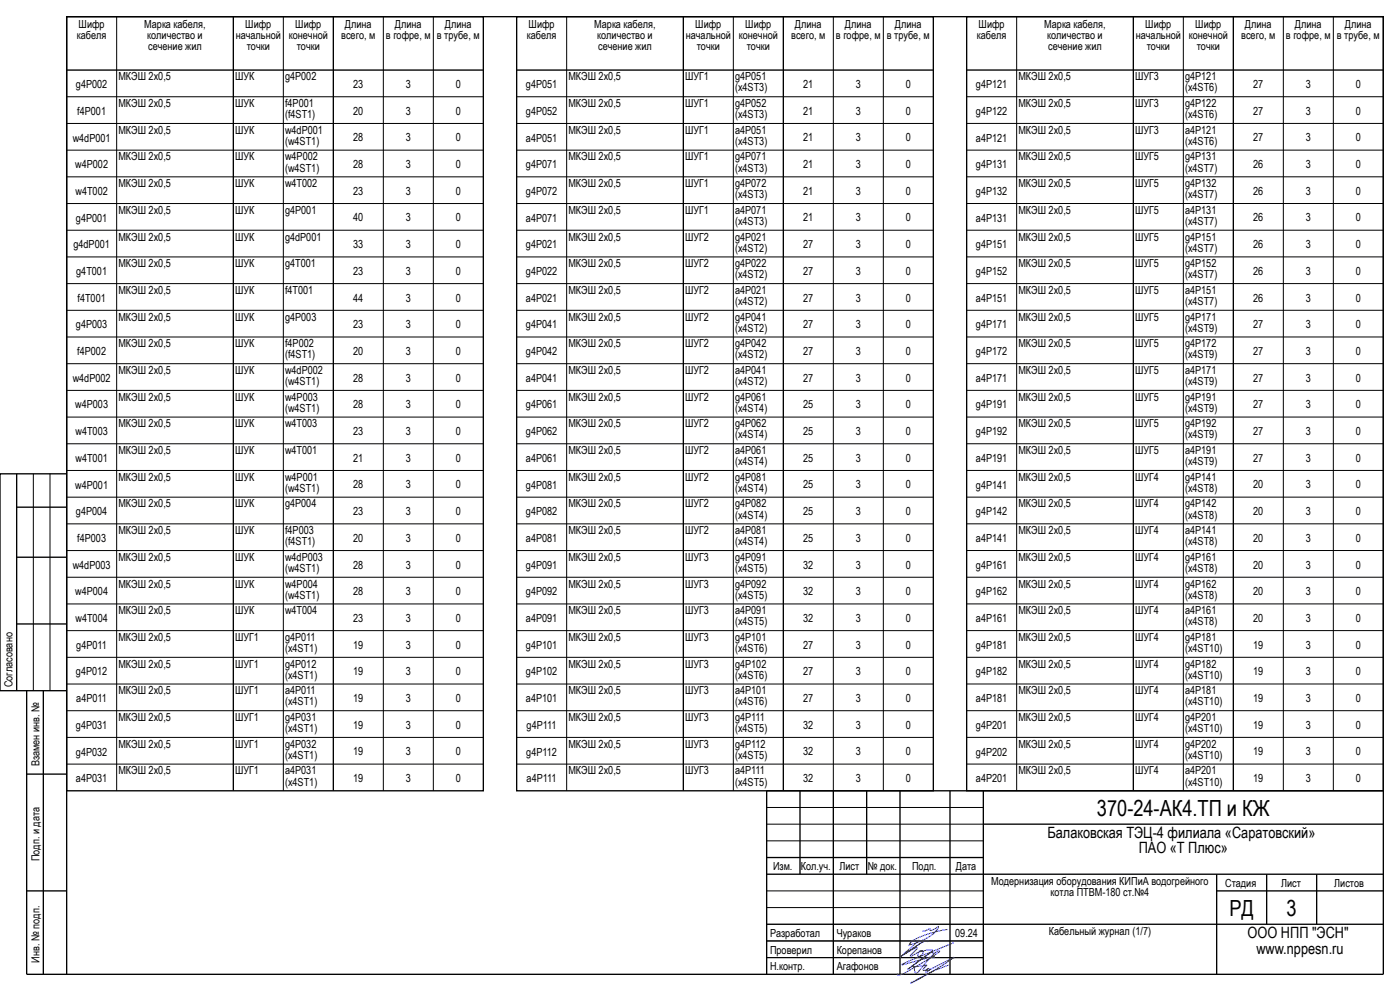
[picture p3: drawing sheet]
<svg xmlns="http://www.w3.org/2000/svg" width="420mm" height="297mm" viewBox="0 0 420 297" stroke-linecap="round" stroke-linejoin="round" font-family="sans-serif">
<defs><g id="words">
<g font-size="6.7">
<text x="329.1" y="244.6">370-24-АК4.ТП и КЖ</text>
<text x="368.8" y="274.7">РД</text>
<text x="386" y="274.6">3</text>
</g>
<g font-size="4.7">
<text x="314.2" y="251.1">Балаковская ТЭЦ-4 филиала «Саратовский»</text>
<text x="341.6" y="255.8">ПАО «Т Плюс»</text>
<text x="374.3" y="281.1">ООО НПП &quot;ЭСН&quot;</text>
<text x="376.9" y="285.8">www.nppesn.ru</text>
</g>
<g font-size="3.3">
<text x="23.1" y="11.7">кабеля</text>
<text x="23.6" y="8.4">Шифр</text>
<text x="43.3" y="8.3">Марка кабеля,</text>
<text x="44.2" y="11.6">количество и</text>
<text x="70.7" y="11.7">начальной</text>
<text x="73.6" y="8.4">Шифр</text>
<text x="86.6" y="11.7">конечной</text>
<text x="88.6" y="8.4">Шифр</text>
<text x="102.4" y="11.7">всего, м</text>
<text x="103.5" y="8.4">Длина</text>
<text x="115.8" y="11.7">в гофре, м</text>
<text x="118.5" y="8.4">Длина</text>
<text x="131.1" y="11.7">в трубе, м</text>
<text x="133.5" y="8.4">Длина</text>
<text x="158.1" y="11.7">кабеля</text>
<text x="158.6" y="8.4">Шифр</text>
<text x="178.3" y="8.3">Марка кабеля,</text>
<text x="179.2" y="11.6">количество и</text>
<text x="205.7" y="11.7">начальной</text>
<text x="208.6" y="8.4">Шифр</text>
<text x="221.6" y="11.7">конечной</text>
<text x="223.6" y="8.4">Шифр</text>
<text x="237.4" y="11.7">всего, м</text>
<text x="238.5" y="8.4">Длина</text>
<text x="250.8" y="11.7">в гофре, м</text>
<text x="253.5" y="8.4">Длина</text>
<text x="266.1" y="11.7">в трубе, м</text>
<text x="268.5" y="8.4">Длина</text>
<text x="293.1" y="11.7">кабеля</text>
<text x="293.6" y="8.4">Шифр</text>
<text x="313.3" y="8.3">Марка кабеля,</text>
<text x="314.2" y="11.6">количество и</text>
<text x="340.7" y="11.7">начальной</text>
<text x="343.6" y="8.4">Шифр</text>
<text x="356.6" y="11.7">конечной</text>
<text x="358.6" y="8.4">Шифр</text>
<text x="372.4" y="11.7">всего, м</text>
<text x="373.5" y="8.4">Длина</text>
<text x="385.8" y="11.7">в гофре, м</text>
<text x="388.5" y="8.4">Длина</text>
<text x="401.1" y="11.7">в трубе, м</text>
<text x="403.5" y="8.4">Длина</text>
<text x="44.5" y="15">сечение жил</text>
<text x="74" y="15">точки</text>
<text x="89" y="15">точки</text>
<text x="179.5" y="15">сечение жил</text>
<text x="209" y="15">точки</text>
<text x="224" y="15">точки</text>
<text x="314.5" y="15">сечение жил</text>
<text x="344" y="15">точки</text>
<text x="359" y="15">точки</text>
<text x="22.8" y="26.4">g4P002</text>
<text x="35.5" y="24.1">МКЭШ 2x0,5</text>
<text x="70.5" y="24.1">ШУК</text>
<text x="85.5" y="24.1">g4P002</text>
<text x="106" y="26.4">23</text>
<text x="121.7" y="26.4">3</text>
<text x="136.7" y="26.4">0</text>
<text x="157.8" y="26.4">g4P051</text>
<text x="170.5" y="24.1">МКЭШ 2x0,5</text>
<text x="205.5" y="24.1">ШУГ1</text>
<text x="220.5" y="24.1">g4P051</text>
<text x="220.5" y="27.4">(x4ST3)</text>
<text x="241" y="26.4">21</text>
<text x="256.7" y="26.4">3</text>
<text x="271.7" y="26.4">0</text>
<text x="292.8" y="26.4">g4P121</text>
<text x="305.5" y="24.1">МКЭШ 2x0,5</text>
<text x="340.5" y="24.1">ШУГ3</text>
<text x="355.5" y="24.1">g4P121</text>
<text x="355.5" y="27.4">(x4ST6)</text>
<text x="376" y="26.4">27</text>
<text x="391.7" y="26.4">3</text>
<text x="406.7" y="26.4">0</text>
<text x="23.2" y="34.4">f4P001</text>
<text x="35.5" y="32.1">МКЭШ 2x0,5</text>
<text x="70.5" y="32.1">ШУК</text>
<text x="85.5" y="32.1">f4P001</text>
<text x="85.5" y="35.4">(f4ST1)</text>
<text x="106" y="34.4">20</text>
<text x="121.7" y="34.4">3</text>
<text x="136.7" y="34.4">0</text>
<text x="157.8" y="34.4">g4P052</text>
<text x="170.5" y="32.1">МКЭШ 2x0,5</text>
<text x="205.5" y="32.1">ШУГ1</text>
<text x="220.5" y="32.1">g4P052</text>
<text x="220.5" y="35.4">(x4ST3)</text>
<text x="241" y="34.4">21</text>
<text x="256.7" y="34.4">3</text>
<text x="271.7" y="34.4">0</text>
<text x="292.8" y="34.4">g4P122</text>
<text x="305.5" y="32.1">МКЭШ 2x0,5</text>
<text x="340.5" y="32.1">ШУГ3</text>
<text x="355.5" y="32.1">g4P122</text>
<text x="355.5" y="35.4">(x4ST6)</text>
<text x="376" y="34.4">27</text>
<text x="391.7" y="34.4">3</text>
<text x="406.7" y="34.4">0</text>
<text x="35.5" y="40.1">МКЭШ 2x0,5</text>
<text x="70.5" y="40.1">ШУК</text>
<text x="85.5" y="40.1">w4dP001</text>
<text x="170.5" y="40.1">МКЭШ 2x0,5</text>
<text x="205.5" y="40.1">ШУГ1</text>
<text x="220.5" y="40.1">a4P051</text>
<text x="305.5" y="40.1">МКЭШ 2x0,5</text>
<text x="340.5" y="40.1">ШУГ3</text>
<text x="355.5" y="40.1">a4P121</text>
<text x="21.8" y="42.4">w4dP001</text>
<text x="85.5" y="43.4">(w4ST1)</text>
<text x="106" y="42.4">28</text>
<text x="121.7" y="42.4">3</text>
<text x="136.7" y="42.4">0</text>
<text x="157.8" y="42.4">a4P051</text>
<text x="220.5" y="43.4">(x4ST3)</text>
<text x="241" y="42.4">21</text>
<text x="256.7" y="42.4">3</text>
<text x="271.7" y="42.4">0</text>
<text x="292.8" y="42.4">a4P121</text>
<text x="355.5" y="43.4">(x4ST6)</text>
<text x="376" y="42.4">27</text>
<text x="391.7" y="42.4">3</text>
<text x="406.7" y="42.4">0</text>
<text x="22.6" y="50.4">w4P002</text>
<text x="35.5" y="48.1">МКЭШ 2x0,5</text>
<text x="70.5" y="48.1">ШУК</text>
<text x="85.5" y="48.1">w4P002</text>
<text x="85.5" y="51.4">(w4ST1)</text>
<text x="106" y="50.4">28</text>
<text x="121.7" y="50.4">3</text>
<text x="136.7" y="50.4">0</text>
<text x="157.8" y="50.4">g4P071</text>
<text x="170.5" y="48.1">МКЭШ 2x0,5</text>
<text x="205.5" y="48.1">ШУГ1</text>
<text x="220.5" y="48.1">g4P071</text>
<text x="220.5" y="51.4">(x4ST3)</text>
<text x="241" y="50.4">21</text>
<text x="256.7" y="50.4">3</text>
<text x="271.7" y="50.4">0</text>
<text x="292.8" y="50.4">g4P131</text>
<text x="305.5" y="48.1">МКЭШ 2x0,5</text>
<text x="340.5" y="48.1">ШУГ5</text>
<text x="355.5" y="48.1">g4P131</text>
<text x="355.5" y="51.4">(x4ST7)</text>
<text x="376" y="50.4">26</text>
<text x="391.7" y="50.4">3</text>
<text x="406.7" y="50.4">0</text>
<text x="22.6" y="58.4">w4T002</text>
<text x="35.5" y="56.1">МКЭШ 2x0,5</text>
<text x="70.5" y="56.1">ШУК</text>
<text x="85.5" y="56.1">w4T002</text>
<text x="106" y="58.4">23</text>
<text x="121.7" y="58.4">3</text>
<text x="136.7" y="58.4">0</text>
<text x="157.8" y="58.4">g4P072</text>
<text x="170.5" y="56.1">МКЭШ 2x0,5</text>
<text x="205.5" y="56.1">ШУГ1</text>
<text x="220.5" y="56.1">g4P072</text>
<text x="220.5" y="59.4">(x4ST3)</text>
<text x="241" y="58.4">21</text>
<text x="256.7" y="58.4">3</text>
<text x="271.7" y="58.4">0</text>
<text x="292.8" y="58.4">g4P132</text>
<text x="305.5" y="56.1">МКЭШ 2x0,5</text>
<text x="340.5" y="56.1">ШУГ5</text>
<text x="355.5" y="56.1">g4P132</text>
<text x="355.5" y="59.4">(x4ST7)</text>
<text x="376" y="58.4">26</text>
<text x="391.7" y="58.4">3</text>
<text x="406.7" y="58.4">0</text>
<text x="35.5" y="64.1">МКЭШ 2x0,5</text>
<text x="70.5" y="64.1">ШУК</text>
<text x="85.5" y="64.1">g4P001</text>
<text x="170.5" y="64.1">МКЭШ 2x0,5</text>
<text x="205.5" y="64.1">ШУГ1</text>
<text x="220.5" y="64.1">a4P071</text>
<text x="305.5" y="64.1">МКЭШ 2x0,5</text>
<text x="340.5" y="64.1">ШУГ5</text>
<text x="355.5" y="64.1">a4P131</text>
<text x="22.8" y="66.4">g4P001</text>
<text x="106" y="66.4">40</text>
<text x="121.7" y="66.4">3</text>
<text x="136.7" y="66.4">0</text>
<text x="157.8" y="66.4">a4P071</text>
<text x="220.5" y="67.4">(x4ST3)</text>
<text x="241" y="66.4">21</text>
<text x="256.7" y="66.4">3</text>
<text x="271.7" y="66.4">0</text>
<text x="292.8" y="66.4">a4P131</text>
<text x="355.5" y="67.4">(x4ST7)</text>
<text x="376" y="66.4">26</text>
<text x="391.7" y="66.4">3</text>
<text x="406.7" y="66.4">0</text>
<text x="22" y="74.4">g4dP001</text>
<text x="35.5" y="72.1">МКЭШ 2x0,5</text>
<text x="70.5" y="72.1">ШУК</text>
<text x="85.5" y="72.1">g4dP001</text>
<text x="106" y="74.4">33</text>
<text x="121.7" y="74.4">3</text>
<text x="136.7" y="74.4">0</text>
<text x="157.8" y="74.4">g4P021</text>
<text x="170.5" y="72.1">МКЭШ 2x0,5</text>
<text x="205.5" y="72.1">ШУГ2</text>
<text x="220.5" y="72.1">g4P021</text>
<text x="220.5" y="75.4">(x4ST2)</text>
<text x="241" y="74.4">27</text>
<text x="256.7" y="74.4">3</text>
<text x="271.7" y="74.4">0</text>
<text x="292.8" y="74.4">g4P151</text>
<text x="305.5" y="72.1">МКЭШ 2x0,5</text>
<text x="340.5" y="72.1">ШУГ5</text>
<text x="355.5" y="72.1">g4P151</text>
<text x="355.5" y="75.4">(x4ST7)</text>
<text x="376" y="74.4">26</text>
<text x="391.7" y="74.4">3</text>
<text x="406.7" y="74.4">0</text>
<text x="22.9" y="82.4">g4T001</text>
<text x="35.5" y="80.1">МКЭШ 2x0,5</text>
<text x="70.5" y="80.1">ШУК</text>
<text x="85.5" y="80.1">g4T001</text>
<text x="106" y="82.4">23</text>
<text x="121.7" y="82.4">3</text>
<text x="136.7" y="82.4">0</text>
<text x="157.8" y="82.4">g4P022</text>
<text x="170.5" y="80.1">МКЭШ 2x0,5</text>
<text x="205.5" y="80.1">ШУГ2</text>
<text x="220.5" y="80.1">g4P022</text>
<text x="220.5" y="83.4">(x4ST2)</text>
<text x="241" y="82.4">27</text>
<text x="256.7" y="82.4">3</text>
<text x="271.7" y="82.4">0</text>
<text x="292.8" y="82.4">g4P152</text>
<text x="305.5" y="80.1">МКЭШ 2x0,5</text>
<text x="340.5" y="80.1">ШУГ5</text>
<text x="355.5" y="80.1">g4P152</text>
<text x="355.5" y="83.4">(x4ST7)</text>
<text x="376" y="82.4">26</text>
<text x="391.7" y="82.4">3</text>
<text x="406.7" y="82.4">0</text>
<text x="35.5" y="88.1">МКЭШ 2x0,5</text>
<text x="70.5" y="88.1">ШУК</text>
<text x="85.5" y="88.1">f4T001</text>
<text x="170.5" y="88.1">МКЭШ 2x0,5</text>
<text x="205.5" y="88.1">ШУГ2</text>
<text x="220.5" y="88.1">a4P021</text>
<text x="305.5" y="88.1">МКЭШ 2x0,5</text>
<text x="340.5" y="88.1">ШУГ5</text>
<text x="355.5" y="88.1">a4P151</text>
<text x="23.2" y="90.4">f4T001</text>
<text x="106" y="90.4">44</text>
<text x="121.7" y="90.4">3</text>
<text x="136.7" y="90.4">0</text>
<text x="157.8" y="90.4">a4P021</text>
<text x="220.5" y="91.4">(x4ST2)</text>
<text x="241" y="90.4">27</text>
<text x="256.7" y="90.4">3</text>
<text x="271.7" y="90.4">0</text>
<text x="292.8" y="90.4">a4P151</text>
<text x="355.5" y="91.4">(x4ST7)</text>
<text x="376" y="90.4">26</text>
<text x="391.7" y="90.4">3</text>
<text x="406.7" y="90.4">0</text>
<text x="22.8" y="98.4">g4P003</text>
<text x="35.5" y="96.1">МКЭШ 2x0,5</text>
<text x="70.5" y="96.1">ШУК</text>
<text x="85.5" y="96.1">g4P003</text>
<text x="106" y="98.4">23</text>
<text x="121.7" y="98.4">3</text>
<text x="136.7" y="98.4">0</text>
<text x="157.8" y="98.4">g4P041</text>
<text x="170.5" y="96.1">МКЭШ 2x0,5</text>
<text x="205.5" y="96.1">ШУГ2</text>
<text x="220.5" y="96.1">g4P041</text>
<text x="220.5" y="99.4">(x4ST2)</text>
<text x="241" y="98.4">27</text>
<text x="256.7" y="98.4">3</text>
<text x="271.7" y="98.4">0</text>
<text x="292.8" y="98.4">g4P171</text>
<text x="305.5" y="96.1">МКЭШ 2x0,5</text>
<text x="340.5" y="96.1">ШУГ5</text>
<text x="355.5" y="96.1">g4P171</text>
<text x="355.5" y="99.4">(x4ST9)</text>
<text x="376" y="98.4">27</text>
<text x="391.7" y="98.4">3</text>
<text x="406.7" y="98.4">0</text>
<text x="23.2" y="106.4">f4P002</text>
<text x="35.5" y="104.1">МКЭШ 2x0,5</text>
<text x="70.5" y="104.1">ШУК</text>
<text x="85.5" y="104.1">f4P002</text>
<text x="85.5" y="107.4">(f4ST1)</text>
<text x="106" y="106.4">20</text>
<text x="121.7" y="106.4">3</text>
<text x="136.7" y="106.4">0</text>
<text x="157.8" y="106.4">g4P042</text>
<text x="170.5" y="104.1">МКЭШ 2x0,5</text>
<text x="205.5" y="104.1">ШУГ2</text>
<text x="220.5" y="104.1">g4P042</text>
<text x="220.5" y="107.4">(x4ST2)</text>
<text x="241" y="106.4">27</text>
<text x="256.7" y="106.4">3</text>
<text x="271.7" y="106.4">0</text>
<text x="292.8" y="106.4">g4P172</text>
<text x="305.5" y="104.1">МКЭШ 2x0,5</text>
<text x="340.5" y="104.1">ШУГ5</text>
<text x="355.5" y="104.1">g4P172</text>
<text x="355.5" y="107.4">(x4ST9)</text>
<text x="376" y="106.4">27</text>
<text x="391.7" y="106.4">3</text>
<text x="406.7" y="106.4">0</text>
<text x="35.5" y="112.1">МКЭШ 2x0,5</text>
<text x="70.5" y="112.1">ШУК</text>
<text x="85.5" y="112.1">w4dP002</text>
<text x="170.5" y="112.1">МКЭШ 2x0,5</text>
<text x="205.5" y="112.1">ШУГ2</text>
<text x="220.5" y="112.1">a4P041</text>
<text x="305.5" y="112.1">МКЭШ 2x0,5</text>
<text x="340.5" y="112.1">ШУГ5</text>
<text x="355.5" y="112.1">a4P171</text>
<text x="21.8" y="114.4">w4dP002</text>
<text x="85.5" y="115.4">(w4ST1)</text>
<text x="106" y="114.4">28</text>
<text x="121.7" y="114.4">3</text>
<text x="136.7" y="114.4">0</text>
<text x="157.8" y="114.4">a4P041</text>
<text x="220.5" y="115.4">(x4ST2)</text>
<text x="241" y="114.4">27</text>
<text x="256.7" y="114.4">3</text>
<text x="271.7" y="114.4">0</text>
<text x="292.8" y="114.4">a4P171</text>
<text x="355.5" y="115.4">(x4ST9)</text>
<text x="376" y="114.4">27</text>
<text x="391.7" y="114.4">3</text>
<text x="406.7" y="114.4">0</text>
<text x="22.6" y="122.4">w4P003</text>
<text x="35.5" y="120.1">МКЭШ 2x0,5</text>
<text x="70.5" y="120.1">ШУК</text>
<text x="85.5" y="120.1">w4P003</text>
<text x="85.5" y="123.4">(w4ST1)</text>
<text x="106" y="122.4">28</text>
<text x="121.7" y="122.4">3</text>
<text x="136.7" y="122.4">0</text>
<text x="157.8" y="122.4">g4P061</text>
<text x="170.5" y="120.1">МКЭШ 2x0,5</text>
<text x="205.5" y="120.1">ШУГ2</text>
<text x="220.5" y="120.1">g4P061</text>
<text x="220.5" y="123.4">(x4ST4)</text>
<text x="241" y="122.4">25</text>
<text x="256.7" y="122.4">3</text>
<text x="271.7" y="122.4">0</text>
<text x="292.8" y="122.4">g4P191</text>
<text x="305.5" y="120.1">МКЭШ 2x0,5</text>
<text x="340.5" y="120.1">ШУГ5</text>
<text x="355.5" y="120.1">g4P191</text>
<text x="355.5" y="123.4">(x4ST9)</text>
<text x="376" y="122.4">27</text>
<text x="391.7" y="122.4">3</text>
<text x="406.7" y="122.4">0</text>
<text x="22.6" y="130.4">w4T003</text>
<text x="35.5" y="128.1">МКЭШ 2x0,5</text>
<text x="70.5" y="128.1">ШУК</text>
<text x="85.5" y="128.1">w4T003</text>
<text x="106" y="130.4">23</text>
<text x="121.7" y="130.4">3</text>
<text x="136.7" y="130.4">0</text>
<text x="157.8" y="130.4">g4P062</text>
<text x="170.5" y="128.1">МКЭШ 2x0,5</text>
<text x="205.5" y="128.1">ШУГ2</text>
<text x="220.5" y="128.1">g4P062</text>
<text x="220.5" y="131.4">(x4ST4)</text>
<text x="241" y="130.4">25</text>
<text x="256.7" y="130.4">3</text>
<text x="271.7" y="130.4">0</text>
<text x="292.8" y="130.4">g4P192</text>
<text x="305.5" y="128.1">МКЭШ 2x0,5</text>
<text x="340.5" y="128.1">ШУГ5</text>
<text x="355.5" y="128.1">g4P192</text>
<text x="355.5" y="131.4">(x4ST9)</text>
<text x="376" y="130.4">27</text>
<text x="391.7" y="130.4">3</text>
<text x="406.7" y="130.4">0</text>
<text x="35.5" y="136.1">МКЭШ 2x0,5</text>
<text x="70.5" y="136.1">ШУК</text>
<text x="85.5" y="136.1">w4T001</text>
<text x="170.5" y="136.1">МКЭШ 2x0,5</text>
<text x="205.5" y="136.1">ШУГ2</text>
<text x="220.5" y="136.1">a4P061</text>
<text x="305.5" y="136.1">МКЭШ 2x0,5</text>
<text x="340.5" y="136.1">ШУГ5</text>
<text x="355.5" y="136.1">a4P191</text>
<text x="22.6" y="138.4">w4T001</text>
<text x="106" y="138.4">21</text>
<text x="121.7" y="138.4">3</text>
<text x="136.7" y="138.4">0</text>
<text x="157.8" y="138.4">a4P061</text>
<text x="220.5" y="139.4">(x4ST4)</text>
<text x="241" y="138.4">25</text>
<text x="256.7" y="138.4">3</text>
<text x="271.7" y="138.4">0</text>
<text x="292.8" y="138.4">a4P191</text>
<text x="355.5" y="139.4">(x4ST9)</text>
<text x="376" y="138.4">27</text>
<text x="391.7" y="138.4">3</text>
<text x="406.7" y="138.4">0</text>
<text x="22.6" y="146.4">w4P001</text>
<text x="35.5" y="144.1">МКЭШ 2x0,5</text>
<text x="70.5" y="144.1">ШУК</text>
<text x="85.5" y="144.1">w4P001</text>
<text x="85.5" y="147.4">(w4ST1)</text>
<text x="106" y="146.4">28</text>
<text x="121.7" y="146.4">3</text>
<text x="136.7" y="146.4">0</text>
<text x="157.8" y="146.4">g4P081</text>
<text x="170.5" y="144.1">МКЭШ 2x0,5</text>
<text x="205.5" y="144.1">ШУГ2</text>
<text x="220.5" y="144.1">g4P081</text>
<text x="220.5" y="147.4">(x4ST4)</text>
<text x="241" y="146.4">25</text>
<text x="256.7" y="146.4">3</text>
<text x="271.7" y="146.4">0</text>
<text x="292.8" y="146.4">g4P141</text>
<text x="305.5" y="144.1">МКЭШ 2x0,5</text>
<text x="340.5" y="144.1">ШУГ4</text>
<text x="355.5" y="144.1">g4P141</text>
<text x="355.5" y="147.4">(x4ST8)</text>
<text x="376" y="146.4">20</text>
<text x="391.7" y="146.4">3</text>
<text x="406.7" y="146.4">0</text>
<text x="22.8" y="154.4">g4P004</text>
<text x="35.5" y="152.1">МКЭШ 2x0,5</text>
<text x="70.5" y="152.1">ШУК</text>
<text x="85.5" y="152.1">g4P004</text>
<text x="106" y="154.4">23</text>
<text x="121.7" y="154.4">3</text>
<text x="136.7" y="154.4">0</text>
<text x="157.8" y="154.4">g4P082</text>
<text x="170.5" y="152.1">МКЭШ 2x0,5</text>
<text x="205.5" y="152.1">ШУГ2</text>
<text x="220.5" y="152.1">g4P082</text>
<text x="220.5" y="155.4">(x4ST4)</text>
<text x="241" y="154.4">25</text>
<text x="256.7" y="154.4">3</text>
<text x="271.7" y="154.4">0</text>
<text x="292.8" y="154.4">g4P142</text>
<text x="305.5" y="152.1">МКЭШ 2x0,5</text>
<text x="340.5" y="152.1">ШУГ4</text>
<text x="355.5" y="152.1">g4P142</text>
<text x="355.5" y="155.4">(x4ST8)</text>
<text x="376" y="154.4">20</text>
<text x="391.7" y="154.4">3</text>
<text x="406.7" y="154.4">0</text>
<text x="35.5" y="160.1">МКЭШ 2x0,5</text>
<text x="70.5" y="160.1">ШУК</text>
<text x="85.5" y="160.1">f4P003</text>
<text x="170.5" y="160.1">МКЭШ 2x0,5</text>
<text x="205.5" y="160.1">ШУГ2</text>
<text x="220.5" y="160.1">a4P081</text>
<text x="305.5" y="160.1">МКЭШ 2x0,5</text>
<text x="340.5" y="160.1">ШУГ4</text>
<text x="355.5" y="160.1">a4P141</text>
<text x="23.2" y="162.4">f4P003</text>
<text x="85.5" y="163.4">(f4ST1)</text>
<text x="106" y="162.4">20</text>
<text x="121.7" y="162.4">3</text>
<text x="136.7" y="162.4">0</text>
<text x="157.8" y="162.4">a4P081</text>
<text x="220.5" y="163.4">(x4ST4)</text>
<text x="241" y="162.4">25</text>
<text x="256.7" y="162.4">3</text>
<text x="271.7" y="162.4">0</text>
<text x="292.8" y="162.4">a4P141</text>
<text x="355.5" y="163.4">(x4ST8)</text>
<text x="376" y="162.4">20</text>
<text x="391.7" y="162.4">3</text>
<text x="406.7" y="162.4">0</text>
<text x="21.8" y="170.4">w4dP003</text>
<text x="35.5" y="168.1">МКЭШ 2x0,5</text>
<text x="70.5" y="168.1">ШУК</text>
<text x="85.5" y="168.1">w4dP003</text>
<text x="85.5" y="171.4">(w4ST1)</text>
<text x="106" y="170.4">28</text>
<text x="121.7" y="170.4">3</text>
<text x="136.7" y="170.4">0</text>
<text x="157.8" y="170.4">g4P091</text>
<text x="170.5" y="168.1">МКЭШ 2x0,5</text>
<text x="205.5" y="168.1">ШУГ3</text>
<text x="220.5" y="168.1">g4P091</text>
<text x="220.5" y="171.4">(x4ST5)</text>
<text x="241" y="170.4">32</text>
<text x="256.7" y="170.4">3</text>
<text x="271.7" y="170.4">0</text>
<text x="292.8" y="170.4">g4P161</text>
<text x="305.5" y="168.1">МКЭШ 2x0,5</text>
<text x="340.5" y="168.1">ШУГ4</text>
<text x="355.5" y="168.1">g4P161</text>
<text x="355.5" y="171.4">(x4ST8)</text>
<text x="376" y="170.4">20</text>
<text x="391.7" y="170.4">3</text>
<text x="406.7" y="170.4">0</text>
<text x="22.6" y="178.4">w4P004</text>
<text x="35.5" y="176.1">МКЭШ 2x0,5</text>
<text x="70.5" y="176.1">ШУК</text>
<text x="85.5" y="176.1">w4P004</text>
<text x="85.5" y="179.4">(w4ST1)</text>
<text x="106" y="178.4">28</text>
<text x="121.7" y="178.4">3</text>
<text x="136.7" y="178.4">0</text>
<text x="157.8" y="178.4">g4P092</text>
<text x="170.5" y="176.1">МКЭШ 2x0,5</text>
<text x="205.5" y="176.1">ШУГ3</text>
<text x="220.5" y="176.1">g4P092</text>
<text x="220.5" y="179.4">(x4ST5)</text>
<text x="241" y="178.4">32</text>
<text x="256.7" y="178.4">3</text>
<text x="271.7" y="178.4">0</text>
<text x="292.8" y="178.4">g4P162</text>
<text x="305.5" y="176.1">МКЭШ 2x0,5</text>
<text x="340.5" y="176.1">ШУГ4</text>
<text x="355.5" y="176.1">g4P162</text>
<text x="355.5" y="179.4">(x4ST8)</text>
<text x="376" y="178.4">20</text>
<text x="391.7" y="178.4">3</text>
<text x="406.7" y="178.4">0</text>
<text x="35.5" y="184.1">МКЭШ 2x0,5</text>
<text x="70.5" y="184.1">ШУК</text>
<text x="85.5" y="184.1">w4T004</text>
<text x="170.5" y="184.1">МКЭШ 2x0,5</text>
<text x="205.5" y="184.1">ШУГ3</text>
<text x="220.5" y="184.1">a4P091</text>
<text x="305.5" y="184.1">МКЭШ 2x0,5</text>
<text x="340.5" y="184.1">ШУГ4</text>
<text x="355.5" y="184.1">a4P161</text>
<text x="22.6" y="186.4">w4T004</text>
<text x="106" y="186.4">23</text>
<text x="121.7" y="186.4">3</text>
<text x="136.7" y="186.4">0</text>
<text x="157.8" y="186.4">a4P091</text>
<text x="220.5" y="187.4">(x4ST5)</text>
<text x="241" y="186.4">32</text>
<text x="256.7" y="186.4">3</text>
<text x="271.7" y="186.4">0</text>
<text x="292.8" y="186.4">a4P161</text>
<text x="355.5" y="187.4">(x4ST8)</text>
<text x="376" y="186.4">20</text>
<text x="391.7" y="186.4">3</text>
<text x="406.7" y="186.4">0</text>
<text x="22.9" y="194.4">g4P011</text>
<text x="35.5" y="192.1">МКЭШ 2x0,5</text>
<text x="70.5" y="192.1">ШУГ1</text>
<text x="85.5" y="192.1">g4P011</text>
<text x="85.5" y="195.4">(x4ST1)</text>
<text x="106" y="194.4">19</text>
<text x="121.7" y="194.4">3</text>
<text x="136.7" y="194.4">0</text>
<text x="157.8" y="194.4">g4P101</text>
<text x="170.5" y="192.1">МКЭШ 2x0,5</text>
<text x="205.5" y="192.1">ШУГ3</text>
<text x="220.5" y="192.1">g4P101</text>
<text x="220.5" y="195.4">(x4ST6)</text>
<text x="241" y="194.4">27</text>
<text x="256.7" y="194.4">3</text>
<text x="271.7" y="194.4">0</text>
<text x="292.8" y="194.4">g4P181</text>
<text x="305.5" y="192.1">МКЭШ 2x0,5</text>
<text x="340.5" y="192.1">ШУГ4</text>
<text x="355.5" y="192.1">g4P181</text>
<text x="355.5" y="195.4">(x4ST10)</text>
<text x="376" y="194.4">19</text>
<text x="391.7" y="194.4">3</text>
<text x="406.7" y="194.4">0</text>
<text x="22.8" y="202.4">g4P012</text>
<text x="35.5" y="200.1">МКЭШ 2x0,5</text>
<text x="70.5" y="200.1">ШУГ1</text>
<text x="85.5" y="200.1">g4P012</text>
<text x="85.5" y="203.4">(x4ST1)</text>
<text x="106" y="202.4">19</text>
<text x="121.7" y="202.4">3</text>
<text x="136.7" y="202.4">0</text>
<text x="157.8" y="202.4">g4P102</text>
<text x="170.5" y="200.1">МКЭШ 2x0,5</text>
<text x="205.5" y="200.1">ШУГ3</text>
<text x="220.5" y="200.1">g4P102</text>
<text x="220.5" y="203.4">(x4ST6)</text>
<text x="241" y="202.4">27</text>
<text x="256.7" y="202.4">3</text>
<text x="271.7" y="202.4">0</text>
<text x="292.8" y="202.4">g4P182</text>
<text x="305.5" y="200.1">МКЭШ 2x0,5</text>
<text x="340.5" y="200.1">ШУГ4</text>
<text x="355.5" y="200.1">g4P182</text>
<text x="355.5" y="203.4">(x4ST10)</text>
<text x="376" y="202.4">19</text>
<text x="391.7" y="202.4">3</text>
<text x="406.7" y="202.4">0</text>
<text x="3.8" y="206" transform="rotate(-90 3.8 206)">Согласовано</text>
<text x="35.5" y="208.1">МКЭШ 2x0,5</text>
<text x="70.5" y="208.1">ШУГ1</text>
<text x="85.5" y="208.1">a4P011</text>
<text x="170.5" y="208.1">МКЭШ 2x0,5</text>
<text x="205.5" y="208.1">ШУГ3</text>
<text x="220.5" y="208.1">a4P101</text>
<text x="305.5" y="208.1">МКЭШ 2x0,5</text>
<text x="340.5" y="208.1">ШУГ4</text>
<text x="355.5" y="208.1">a4P181</text>
<text x="22.9" y="210.4">a4P011</text>
<text x="85.5" y="211.4">(x4ST1)</text>
<text x="106" y="210.4">19</text>
<text x="121.7" y="210.4">3</text>
<text x="136.7" y="210.4">0</text>
<text x="157.8" y="210.4">a4P101</text>
<text x="220.5" y="211.4">(x4ST6)</text>
<text x="241" y="210.4">27</text>
<text x="256.7" y="210.4">3</text>
<text x="271.7" y="210.4">0</text>
<text x="292.8" y="210.4">a4P181</text>
<text x="355.5" y="211.4">(x4ST10)</text>
<text x="376" y="210.4">19</text>
<text x="391.7" y="210.4">3</text>
<text x="406.7" y="210.4">0</text>
<text x="22.8" y="218.4">g4P031</text>
<text x="35.5" y="216.1">МКЭШ 2x0,5</text>
<text x="70.5" y="216.1">ШУГ1</text>
<text x="85.5" y="216.1">g4P031</text>
<text x="85.5" y="219.4">(x4ST1)</text>
<text x="106" y="218.4">19</text>
<text x="121.7" y="218.4">3</text>
<text x="136.7" y="218.4">0</text>
<text x="158" y="218.4">g4P111</text>
<text x="170.5" y="216.1">МКЭШ 2x0,5</text>
<text x="205.5" y="216.1">ШУГ3</text>
<text x="220.5" y="216.1">g4P111</text>
<text x="220.5" y="219.4">(x4ST5)</text>
<text x="241" y="218.4">32</text>
<text x="256.7" y="218.4">3</text>
<text x="271.7" y="218.4">0</text>
<text x="292.8" y="218.4">g4P201</text>
<text x="305.5" y="216.1">МКЭШ 2x0,5</text>
<text x="340.5" y="216.1">ШУГ4</text>
<text x="355.5" y="216.1">g4P201</text>
<text x="355.5" y="219.4">(x4ST10)</text>
<text x="376" y="218.4">19</text>
<text x="391.7" y="218.4">3</text>
<text x="406.7" y="218.4">0</text>
<text x="22.8" y="226.4">g4P032</text>
<text x="35.5" y="224.1">МКЭШ 2x0,5</text>
<text x="70.5" y="224.1">ШУГ1</text>
<text x="85.5" y="224.1">g4P032</text>
<text x="85.5" y="227.4">(x4ST1)</text>
<text x="106" y="226.4">19</text>
<text x="121.7" y="226.4">3</text>
<text x="136.7" y="226.4">0</text>
<text x="157.9" y="226.4">g4P112</text>
<text x="170.5" y="224.1">МКЭШ 2x0,5</text>
<text x="205.5" y="224.1">ШУГ3</text>
<text x="220.5" y="224.1">g4P112</text>
<text x="220.5" y="227.4">(x4ST5)</text>
<text x="241" y="226.4">32</text>
<text x="256.7" y="226.4">3</text>
<text x="271.7" y="226.4">0</text>
<text x="292.8" y="226.4">g4P202</text>
<text x="305.5" y="224.1">МКЭШ 2x0,5</text>
<text x="340.5" y="224.1">ШУГ4</text>
<text x="355.5" y="224.1">g4P202</text>
<text x="355.5" y="227.4">(x4ST10)</text>
<text x="376" y="226.4">19</text>
<text x="391.7" y="226.4">3</text>
<text x="406.7" y="226.4">0</text>
<text x="11.8" y="229.7" transform="rotate(-90 11.8 229.7)">Взамен инв. №</text>
<text x="35.5" y="232.1">МКЭШ 2x0,5</text>
<text x="70.5" y="232.1">ШУГ1</text>
<text x="85.5" y="232.1">a4P031</text>
<text x="170.5" y="232.1">МКЭШ 2x0,5</text>
<text x="205.5" y="232.1">ШУГ3</text>
<text x="220.5" y="232.1">a4P111</text>
<text x="305.5" y="232.1">МКЭШ 2x0,5</text>
<text x="340.5" y="232.1">ШУГ4</text>
<text x="355.5" y="232.1">a4P201</text>
<text x="22.8" y="234.4">a4P031</text>
<text x="85.5" y="235.4">(x4ST1)</text>
<text x="106" y="234.4">19</text>
<text x="121.7" y="234.4">3</text>
<text x="136.7" y="234.4">0</text>
<text x="158" y="234.4">a4P111</text>
<text x="220.5" y="235.4">(x4ST5)</text>
<text x="241" y="234.4">32</text>
<text x="256.7" y="234.4">3</text>
<text x="271.7" y="234.4">0</text>
<text x="292.8" y="234.4">a4P201</text>
<text x="355.5" y="235.4">(x4ST10)</text>
<text x="376" y="234.4">19</text>
<text x="391.7" y="234.4">3</text>
<text x="406.7" y="234.4">0</text>
<text x="11.8" y="258.1" transform="rotate(-90 11.8 258.1)">Подп. и дата</text>
<text x="231.9" y="260.8">Изм.</text>
<text x="240.2" y="260.8">Кол.уч.</text>
<text x="251.8" y="260.8">Лист</text>
<text x="260.4" y="260.8">№ док.</text>
<text x="273.6" y="260.8">Подп.</text>
<text x="286.8" y="260.8">Дата</text>
<text x="297.4" y="265.1">Модернизация оборудования КИПиА водогрейного</text>
<text x="315.2" y="268.4">котла ПТВМ-180 ст.№4</text>
<text x="367.5" y="265.8">Стадия</text>
<text x="384.3" y="265.8">Лист</text>
<text x="400.3" y="265.8">Листов</text>
<text x="231" y="280.7">Разработал</text>
<text x="251" y="280.8">Чураков</text>
<text x="286.6" y="280.8">09.24</text>
<text x="314.6" y="280.1">Кабельный журнал (1/7)</text>
<text x="231" y="285.8">Проверил</text>
<text x="251" y="285.8">Корепанов</text>
<text x="11.8" y="288.5" transform="rotate(-90 11.8 288.5)">Инв. № подп.</text>
<text x="231" y="290.8">Н.контр.</text>
<text x="251" y="290.8">Агафонов</text>
</g>
</g></defs>
<g fill="#000" stroke="#000" stroke-width=".3">
<path d="M20 29h125zM20 37h125zM155 29h125zM155 37h125zM290 29h125zM290 37h125zM20 45h125zM20 53h125zM155 45h125zM155 53h125zM290 45h125zM290 53h125z"/>
<path d="M20 61h125zM20 69h125zM20 77h125zM155 61h125zM155 69h125zM155 77h125zM290 61h125zM290 69h125zM290 77h125zM20 85h125zM20 93h125zM155 85h125z"/>
<path d="M155 93h125zM290 85h125zM290 93h125zM20 101h125zM20 109h125zM20 117h125zM155 101h125zM155 109h125zM155 117h125zM290 101h125zM290 109h125zM290 117h125z"/>
<path d="M20 125h125zM20 133h125zM155 125h125zM155 133h125zM290 125h125zM290 133h125zM20 141h125zM20 149h125zM20 157h125zM155 141h125zM155 149h125zM155 157h125z"/>
<path d="M290 141h125zM290 149h125zM290 157h125zM20 165h125zM20 173h125zM155 165h125zM155 173h125zM290 165h125zM290 173h125zM20 181h125zM20 189h125zM20 197h125z"/>
<path d="M155 181h125zM155 189h125zM155 197h125zM290 181h125zM290 189h125zM290 197h125zM10 142v65zM15 142v65zM20 205h125zM20 213h125zM155 205h125zM155 213h125z"/>
<path d="M290 205h125zM290 213h125zM20 221h125zM20 229h125zM35 5v232zM85 5v232zM115 5v232zM130 5v232zM155 221h125zM155 229h125zM170 5v232zM220 5v232z"/>
<path d="M250 5v232zM265 5v232zM290 221h125zM290 229h125zM305 5v232zM355 5v232zM385 5v232zM400 5v232zM230 252h65zM230 247h65zM230 242h65zM230 277h65z"/>
<path d="M230 272h65zM230 267h65zM230 287h65zM230 282h65z"/>
</g>
<g fill="#000" stroke="#000" stroke-width=".4">
<path d="M20 5h395zM20 21h125zM155 21h125zM290 21h125zM5 152h15zM5 167h15zM5 187h15zM5 142v65zM8 207v85zM13 207v85zM8 232h12zM70 5v232z"/>
<path d="M100 5v232zM205 5v232zM230 237h185zM235 5v232zM340 5v232zM370 5v232zM230 257h65zM295 247h120zM8 267h12zM230 262h185zM240 237v25zM260 237v25z"/>
<path d="M295 277h120zM365 267h50zM380 262v15zM395 262v15zM8 292h407zM20 5v287zM230 237v55zM250 237v55zM270 237v55zM285 237v55zM295 237v55zM365 262v30z"/>
<path d="M415 5v287z"/>
</g>
<path d="M20 5h125v232h-125zM155 5h125v232h-125zM290 5h125v232h-125zM20 142h-20v65h20" fill="none" stroke="#000" stroke-width=".4"/>
<path d="M284.2 278.7a23.9 23.9 0 0 0-11 3.8l-.3 .6a12.6 12.6 0 0 0 8.6-5.2v-.3l-2.1 1.3a.32 .32 0 0 1-.4-.2 .32 .32 0 0 1 .1-.4l-1.5 .7-1 .1M284.6 289.2a74 74 0 0 0-11.4 5.4l6.6-3.5 6.4-4.1-7.9 3.8a.34 .34 0 0 1-.1-.4 .34 .34 0 0 1 .5-.1 .34 .34 0 0 1 .1 .4 .6 .6 0 0 1-.4 .6 .6 .6 0 0 1-.7-.3l.3-.4-.8 .3a.52 .52 0 0 1-.3-.6 .52 .52 0 0 1 .5-.4l.6-.6h-.1a6.3 6.3 0 0 1-4.3 .1l.2-.1a1.23 1.23 0 0 1 .6 1.6 .57 .57 0 0 0 .2 .7 .57 .57 0 0 0 .8-.2l1.4-1.7a14.3 14.3 0 0 1 4.9-4.8l.1 .4-1.8 1.2-9.3 5.5a1.16 1.16 0 0 1-1.5 0l.1-.2M286.1 282.5l-13.4 5.5-2.1 1.1 9.5-2.5a.23 .23 0 0 1 .2 .2 .23 .23 0 0 1-.2 .2l-.4-.4 .3-.5a.47 .47 0 0 0-.1-.6 .47 .47 0 0 0-.6-.1l-7 5.1 7.5-5.6-.6-.3-3.4 .6a.62 .62 0 0 1 1-.1 .62 .62 0 0 1-.2 1l-.8 .6a.48 .48 0 0 1-.5-.3 .48 .48 0 0 1 .1-.6l.2-.5-2.2 1.3-.3-.1 2.1-2.3a.56 .56 0 0 0-.9 .1l-3.2 1.8 5.3-3.6 2-.6-2 .6-6.4 4.4 5.7-5.1a1.72 1.72 0 0 1-2 .1l-1.1 1.6" fill="none" stroke="#00f" stroke-width=".3"/>
<use href="#words"/>
</svg>
